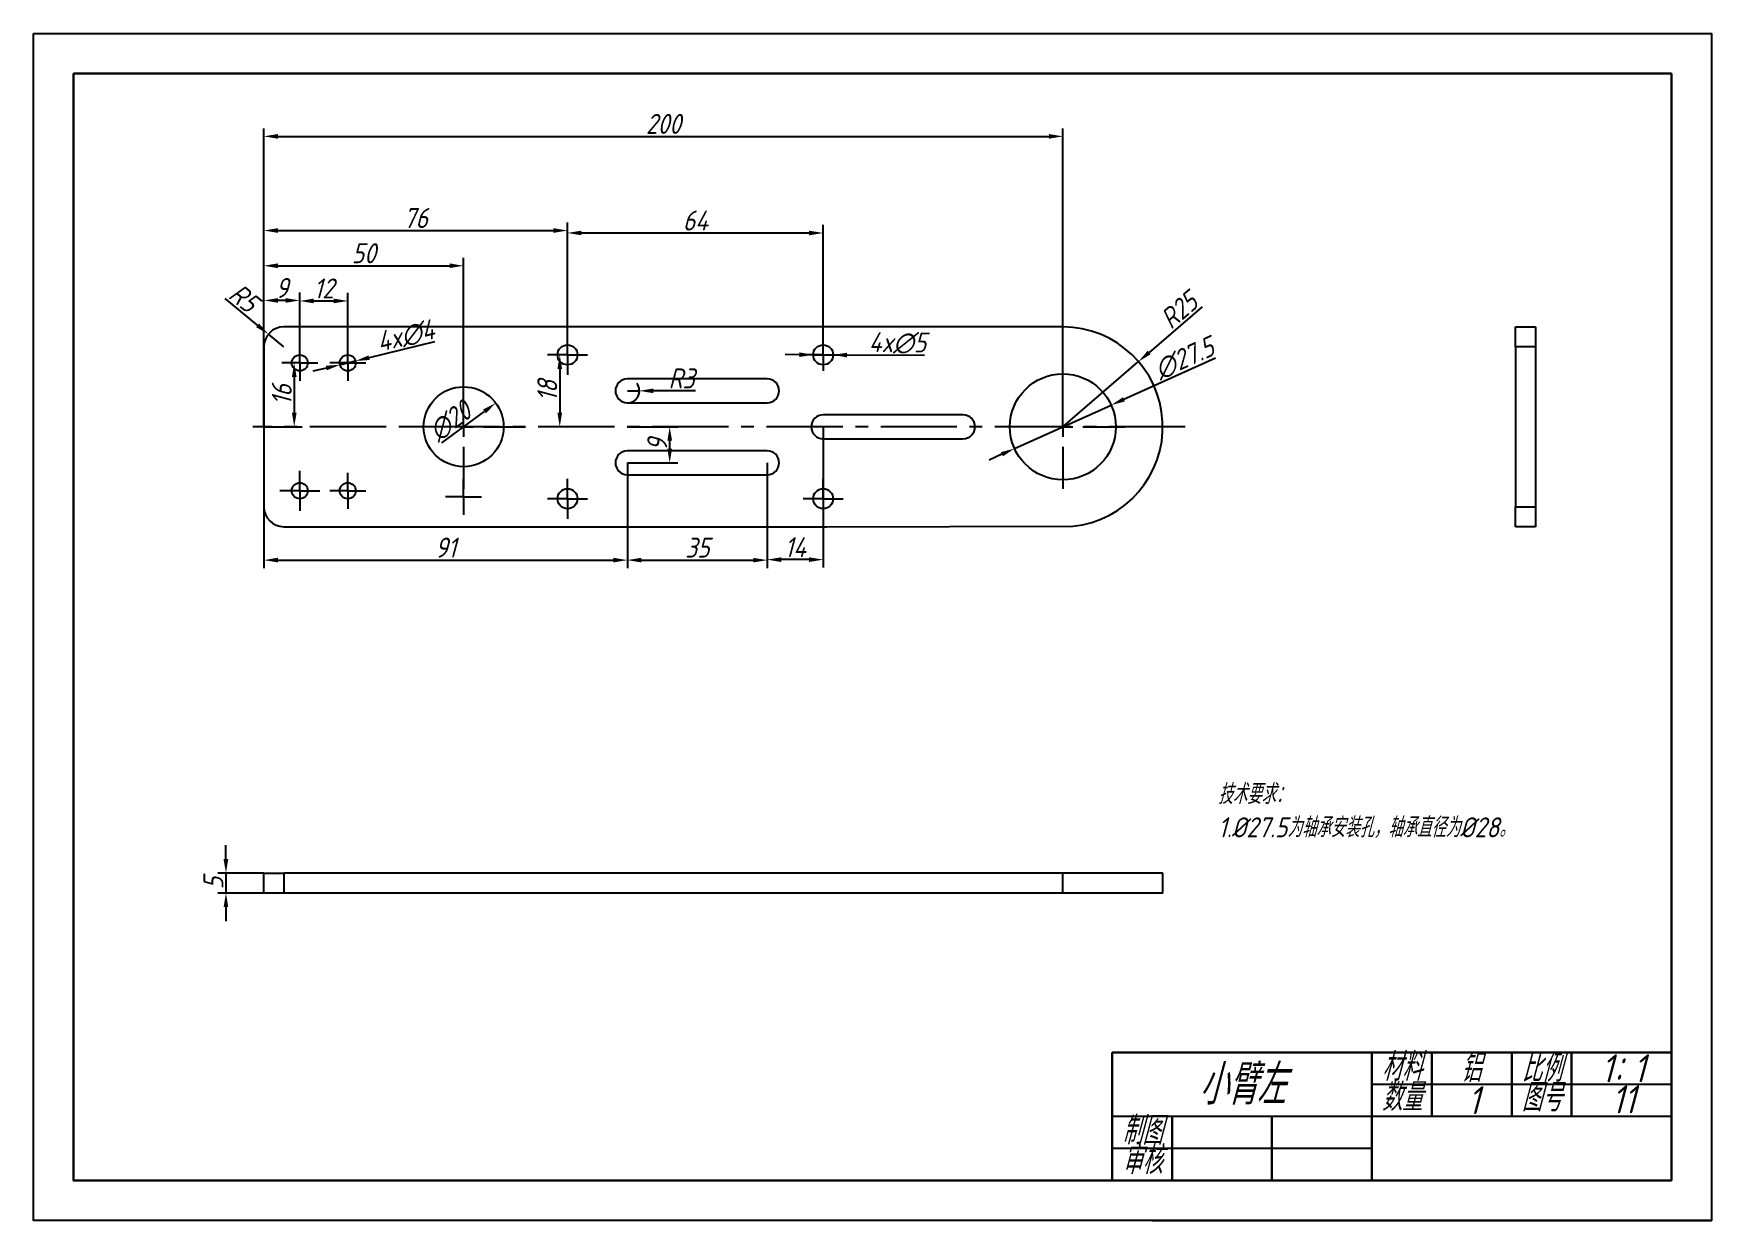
# Model space of a CAD drawing. Header units: millimetres. Extents: x 2835 to 3255, y 1592 to 1889.
import ezdxf

# ---------------------------------------------------------------- set-up
doc = ezdxf.new("R2010")
doc.units = ezdxf.units.MM
doc.linetypes.add('CENTER2', pattern=[28.575, 19.05, -3.175, 3.175, -3.175])
for name, color, linetype in [('10', 7, 'Continuous'), ('中心线', 1, 'CENTER2'), ('细实线', 3, 'Continuous')]:
    doc.layers.add(name, color=color, linetype=linetype)
doc.layers.add('粗实线', color=7, linetype='Continuous', lineweight=30)
doc.styles.get("Standard").update_dxf_attribs({"font": 'gbeitc.shx', "bigfont": 'gbcbig.shx'})
doc.dimstyles.new('ISO-25', dxfattribs={"dimtxt": 5, "dimasz": 3.5, "dimexe": 2, "dimexo": 0, "dimtad": 1, "dimdec": 0, "dimtxsty": 'Standard', "dimcen": 2.5, "dimadec": 0, "dimazin": 0, "dimtfac": 1, "dimtdec": 0, "dimtmove": 0, "dimatfit": 3, "dimfxl": 1, "dimarcsym": 0})

msp = doc.modelspace()

# ---------------------------------------------------------------- texts
at = {"layer": '细实线', "lineweight": 25, "insert": (3131.95, 1700.82), "char_height": 5, "attachment_point": 1}
msp.add_mtext_dynamic_manual_height_columns('技术要求：\\P1.%%C27.5为轴承安装孔，轴承直径为%%C28。', width=81.2358, gutter_width=17.5, heights=[0], dxfattribs=at)
at = {"layer": '细实线'}
for s, width, heights, insert, char_height, attachment_point in [('\\pxqc;材料', 15, [0], (3170.44, 1633.54), 7, 1), ('\\pxqc;铝', 15, [0], (3187.69, 1633.26), 7, 1), ('\\pxqc;比例', 15, [0], (3205.44, 1633.27), 7, 1), ('{\\H2.85714x;小臂左}', 65, [0], (3137.94, 1625.61), 3.5, 5), ('\\pxqc;1：1', 15, [0], (3225.86, 1633.18), 7, 1), ('\\pxqc;数量', 15, [0], (3170.44, 1626), 7, 1), ('\\pxqc;图号', 15, [0], (3205.44, 1625.89), 7, 1), ('\\pxqc;11', 15, [0], (3225.93, 1625.41), 7, 1), ('\\pxqc;1', 15, [0], (3188.42, 1625.19), 7, 1), ('\\pxqc;制图', 15, [8], (3105.44, 1617.61), 7, 1), ('\\pxqc;审核', 15, [8.61], (3105.44, 1610.23), 7, 1)]:
    msp.add_mtext_dynamic_manual_height_columns(s, width=width, gutter_width=17.5, heights=heights, dxfattribs=dict(at, insert=insert, char_height=char_height, attachment_point=attachment_point))

# ---------------------------------------------------------------- blocks, each defined once
blk = doc.blocks.new('SW_CENTERMARKSYMBOL_0')
at = {"layer": '10', "color": 0}
for p, q in [((0, 5), (0, 15.5)), ((-5, 0), (-15.5, 0)), ((0, 0), (-2.5, 0)), ((0, 0), (0, 2.5)), ((0, 0), (0, -2.5)), ((0, 0), (2.5, 0)), ((5, 0), (15.5, 0)), ((0, -5), (0, -15.5))]:
    blk.add_line(p, q, dxfattribs=at)
blk = doc.blocks.new('SW_CENTERMARKSYMBOL_1')
at = {"layer": '10', "color": 0}
for p, q in [((0, 5), (0, 15.5)), ((-5, 0), (-15.5, 0)), ((0, 0), (-2.5, 0)), ((0, 0), (0, 2.5)), ((0, 0), (0, -2.5)), ((0, 0), (2.5, 0)), ((5, 0), (15.5, 0)), ((0, -5), (0, -15.5))]:
    blk.add_line(p, q, dxfattribs=at)
blk = doc.blocks.new('SW_CENTERMARKSYMBOL_3')
at = {"layer": '10', "color": 0}
for p, q in [((0, 2.5), (0, 5)), ((-2.5, 0), (-5, 0)), ((0, 0), (-2.5, 0)), ((0, 0), (0, 2.5)), ((0, 0), (0, -2.5)), ((0, 0), (2.5, 0)), ((2.5, 0), (5, 0)), ((0, -2.5), (0, -5))]:
    blk.add_line(p, q, dxfattribs=at)
blk = doc.blocks.new('SW_CENTERMARKSYMBOL_4')
at = {"layer": '10', "color": 0}
for p, q in [((0, 2.5), (0, 4.5)), ((-2.5, 0), (-4.5, 0)), ((0, 0), (-2.5, 0)), ((0, 0), (0, 2.5)), ((0, 0), (0, -2.5)), ((0, 0), (2.5, 0)), ((2.5, 0), (4.5, 0)), ((0, -2.5), (0, -4.5))]:
    blk.add_line(p, q, dxfattribs=at)
blk = doc.blocks.new('SW_CENTERMARKSYMBOL_6')
at = {"layer": '10', "color": 0}
for p, q in [((0, 2.5), (0, 5)), ((-2.5, 0), (-5, 0)), ((0, 0), (-2.5, 0)), ((0, 0), (0, 2.5)), ((0, 0), (0, -2.5)), ((0, 0), (2.5, 0)), ((2.5, 0), (5, 0)), ((0, -2.5), (0, -5))]:
    blk.add_line(p, q, dxfattribs=at)
blk = doc.blocks.new('SW_CENTERMARKSYMBOL_7')
at = {"layer": '10', "color": 0}
for p, q in [((0, 2.5), (0, 4.5)), ((-2.5, 0), (-4.5, 0)), ((0, 0), (-2.5, 0)), ((0, 0), (0, 2.5)), ((0, 0), (0, -2.5)), ((0, 0), (2.5, 0)), ((2.5, 0), (4.5, 0)), ((0, -2.5), (0, -4.5))]:
    blk.add_line(p, q, dxfattribs=at)
blk = doc.blocks.new('SW_CENTERMARKSYMBOL_8')
at = {"layer": '10', "color": 0}
for p, q in [((0, 2.5), (0, 4.5)), ((-2.5, 0), (-4.5, 0)), ((0, 0), (-2.5, 0)), ((0, 0), (0, 2.5)), ((0, 0), (0, -2.5)), ((0, 0), (2.5, 0)), ((2.5, 0), (4.5, 0)), ((0, -2.5), (0, -4.5))]:
    blk.add_line(p, q, dxfattribs=at)
blk = doc.blocks.new('SW_CENTERMARKSYMBOL_9')
at = {"layer": '10', "color": 0}
for p, q in [((0, 2.5), (0, 4.5)), ((-2.5, 0), (-4.5, 0)), ((0, 0), (-2.5, 0)), ((0, 0), (0, 2.5)), ((0, 0), (0, -2.5)), ((0, 0), (2.5, 0)), ((2.5, 0), (4.5, 0)), ((0, -2.5), (0, -4.5))]:
    blk.add_line(p, q, dxfattribs=at)
blk = doc.blocks.new('SW_CENTERMARKSYMBOL_11')
at = {"layer": '10', "color": 0}
for p, q in [((0, 2.5), (0, 5)), ((-2.5, 0), (-5, 0)), ((0, 0), (-2.5, 0)), ((0, 0), (0, 2.5)), ((0, 0), (0, -2.5)), ((0, 0), (2.5, 0)), ((2.5, 0), (5, 0)), ((0, -2.5), (0, -5))]:
    blk.add_line(p, q, dxfattribs=at)
blk = doc.blocks.new('SW_CENTERMARKSYMBOL_12')
at = {"layer": '10', "color": 0}
for p, q in [((0, 2.5), (0, 5)), ((-2.5, 0), (-5, 0)), ((0, 0), (-2.5, 0)), ((0, 0), (0, 2.5)), ((0, 0), (0, -2.5)), ((0, 0), (2.5, 0)), ((2.5, 0), (5, 0)), ((0, -2.5), (0, -5))]:
    blk.add_line(p, q, dxfattribs=at)
blk = doc.blocks.new('SW_CENTERMARKSYMBOL_13')
at = {"layer": '10', "color": 0}
for p, q in [((-2.5, 0), (-4, 0)), ((0, 0), (-2.5, 0)), ((0, 2.5), (0, 4)), ((0, 0), (0, 2.5)), ((0, 0), (0, -2.5)), ((0, 0), (2.5, 0)), ((2.5, 0), (4, 0)), ((0, -2.5), (0, -4))]:
    blk.add_line(p, q, dxfattribs=at)
blk = doc.blocks.new('*D85')
at = {"layer": 'Defpoints', "color": 0, "lineweight": 25, "transparency": 16777216}
for p in [(2916.03, 1806.68), (2912.15, 1805.74)]:
    blk.add_point(p, dxfattribs=at)
at = {"layer": '细实线', "color": 0, "lineweight": -2, "transparency": 16777216}
for p, q in [((2935.8, 1811.45), (2919.44, 1807.5)), ((2912.15, 1805.74), (2916.03, 1806.68)), ((2908.74, 1804.92), (2905.34, 1804.1))]:
    blk.add_line(p, q, dxfattribs=at)
at = {"layer": '细实线', "color": 0, "lineweight": 25, "transparency": 16777216}
for points in [[(2919.3, 1808.07), (2919.57, 1806.93), (2916.03, 1806.68)], [(2908.61, 1805.49), (2908.88, 1804.35), (2912.15, 1805.74)]]:
    blk.add_solid(points, dxfattribs=at)
at = {"layer": '细实线', "color": 0, "lineweight": 25, "transparency": 16777216, "insert": (2928.59, 1812.92), "char_height": 5, "attachment_point": 5, "rotation": 13.5675}
blk.add_mtext('4x∅4', dxfattribs=at)
blk = doc.blocks.new('*D86')
at = {"layer": 'Defpoints', "color": 0, "lineweight": 25, "transparency": 16777216}
for p in [(3030.59, 1808.23), (3035.59, 1808.19)]:
    blk.add_point(p, dxfattribs=at)
at = {"layer": '细实线', "color": 0, "lineweight": -2, "transparency": 16777216}
for p, q in [((3027.09, 1808.26), (3023.59, 1808.28)), ((3030.59, 1808.23), (3035.59, 1808.19)), ((3058.43, 1808.02), (3039.09, 1808.16))]:
    blk.add_line(p, q, dxfattribs=at)
at = {"layer": '细实线', "color": 0, "lineweight": 25, "transparency": 16777216}
for points in [[(3027.1, 1808.84), (3027.09, 1807.67), (3030.59, 1808.23)], [(3039.09, 1808.75), (3039.09, 1807.58), (3035.59, 1808.19)]]:
    blk.add_solid(points, dxfattribs=at)
at = {"layer": '细实线', "color": 0, "lineweight": 25, "transparency": 16777216, "insert": (3051.69, 1811.19), "char_height": 5, "attachment_point": 5, "rotation": 359.56}
blk.add_mtext('4x∅5', dxfattribs=at)
blk = doc.blocks.new('*D87')
at = {"layer": 'Defpoints', "color": 0, "lineweight": 25, "transparency": 16777216}
for p in [(2951.14, 1796.15), (2935.04, 1784.27)]:
    blk.add_point(p, dxfattribs=at)
at = {"layer": '细实线', "color": 0, "lineweight": -2, "transparency": 16777216}
blk.add_line((2937.63, 1786.18), (2948.32, 1794.07), dxfattribs=at)
at = {"layer": '细实线', "color": 0, "lineweight": 25, "transparency": 16777216}
blk.add_solid([(2947.97, 1794.54), (2948.67, 1793.6), (2951.14, 1796.15)], dxfattribs=at)
at = {"layer": '细实线', "color": 0, "lineweight": 25, "transparency": 16777216, "insert": (2939.71, 1791.6), "char_height": 5, "attachment_point": 5, "rotation": 36.4265}
blk.add_mtext('∅20', dxfattribs=at)
blk = doc.blocks.new('*D89')
at = {"layer": 'Defpoints', "color": 0, "lineweight": 25, "transparency": 16777216}
for p in [(3105.17, 1795.64), (3081.01, 1784.77)]:
    blk.add_point(p, dxfattribs=at)
at = {"layer": '细实线', "color": 0, "lineweight": -2, "transparency": 16777216}
for p, q in [((3131.29, 1807.39), (3108.37, 1797.08)), ((3081.01, 1784.77), (3105.17, 1795.64)), ((3077.81, 1783.34), (3074.62, 1781.9))]:
    blk.add_line(p, q, dxfattribs=at)
at = {"layer": '细实线', "color": 0, "lineweight": 25, "transparency": 16777216}
for points in [[(3108.13, 1797.61), (3108.61, 1796.55), (3105.17, 1795.64)], [(3077.58, 1783.87), (3078.05, 1782.81), (3081.01, 1784.77)]]:
    blk.add_solid(points, dxfattribs=at)
at = {"layer": '细实线', "color": 0, "lineweight": 25, "transparency": 16777216, "insert": (3123.5, 1807.32), "char_height": 5, "attachment_point": 5, "rotation": 24.2167}
blk.add_mtext('∅27.5', dxfattribs=at)
blk = doc.blocks.new('*D90')
at = {"layer": 'Defpoints', "color": 0, "lineweight": 25, "transparency": 16777216}
for p in [(3112.03, 1806.52), (3093.09, 1790.21)]:
    blk.add_point(p, dxfattribs=at)
at = {"layer": '细实线', "color": 0, "lineweight": -2, "transparency": 16777216}
for p, q in [((3127.98, 1820.25), (3114.69, 1808.81)), ((3093.09, 1790.21), (3112.03, 1806.52))]:
    blk.add_line(p, q, dxfattribs=at)
at = {"layer": '细实线', "color": 0, "lineweight": 25, "transparency": 16777216}
blk.add_solid([(3114.31, 1809.25), (3115.07, 1808.37), (3112.03, 1806.52)], dxfattribs=at)
at = {"layer": '细实线', "color": 0, "lineweight": 25, "transparency": 16777216, "insert": (3122.15, 1819.36), "char_height": 5, "attachment_point": 5, "rotation": 40.7328}
blk.add_mtext('R25', dxfattribs=at)
blk = doc.blocks.new('*D91')
at = {"layer": 'Defpoints', "color": 0, "lineweight": 25, "transparency": 16777216}
for p in [(2894.23, 1813.38), (2898.09, 1810.21)]:
    blk.add_point(p, dxfattribs=at)
at = {"layer": '细实线', "color": 0, "lineweight": -2, "transparency": 16777216}
for p, q in [((2883.34, 1822.32), (2891.52, 1815.6)), ((2898.09, 1810.21), (2894.23, 1813.38))]:
    blk.add_line(p, q, dxfattribs=at)
at = {"layer": '细实线', "color": 0, "lineweight": 25, "transparency": 16777216}
blk.add_solid([(2891.89, 1816.05), (2891.15, 1815.15), (2894.23, 1813.38)], dxfattribs=at)
at = {"layer": '细实线', "color": 0, "lineweight": 25, "transparency": 16777216, "insert": (2888.06, 1822.49), "char_height": 5, "attachment_point": 5, "rotation": 320.6195}
blk.add_mtext('R5', dxfattribs=at)
blk = doc.blocks.new('*D92')
at = {"layer": 'Defpoints', "color": 0, "lineweight": 25, "transparency": 16777216}
for p in [(2943.09, 1830.51), (2893.09, 1790.21), (2943.09, 1790.21)]:
    blk.add_point(p, dxfattribs=at)
at = {"layer": '细实线', "color": 0, "lineweight": -2, "transparency": 16777216}
for p, q in [((2893.09, 1790.21), (2893.09, 1832.51)), ((2943.09, 1790.21), (2943.09, 1832.51)), ((2896.59, 1830.51), (2939.59, 1830.51))]:
    blk.add_line(p, q, dxfattribs=at)
at = {"layer": '细实线', "color": 0, "lineweight": 25, "transparency": 16777216}
for points in [[(2896.59, 1831.1), (2896.59, 1829.93), (2893.09, 1830.51)], [(2939.59, 1831.1), (2939.59, 1829.93), (2943.09, 1830.51)]]:
    blk.add_solid(points, dxfattribs=at)
at = {"layer": '细实线', "color": 0, "lineweight": 25, "transparency": 16777216, "insert": (2918.09, 1833.64), "char_height": 5, "attachment_point": 5}
blk.add_mtext('50', dxfattribs=at)
blk = doc.blocks.new('*D93')
at = {"layer": 'Defpoints', "color": 0, "lineweight": 25, "transparency": 16777216}
for p in [(2969.09, 1839.32), (2969.09, 1808.21), (2893.09, 1790.21)]:
    blk.add_point(p, dxfattribs=at)
at = {"layer": '细实线', "color": 0, "lineweight": -2, "transparency": 16777216}
for p, q in [((2893.09, 1790.21), (2893.09, 1841.32)), ((2969.09, 1808.21), (2969.09, 1841.32)), ((2896.59, 1839.32), (2965.59, 1839.32))]:
    blk.add_line(p, q, dxfattribs=at)
at = {"layer": '细实线', "color": 0, "lineweight": 25, "transparency": 16777216}
for points in [[(2896.59, 1839.91), (2896.59, 1838.74), (2893.09, 1839.32)], [(2965.59, 1839.91), (2965.59, 1838.74), (2969.09, 1839.32)]]:
    blk.add_solid(points, dxfattribs=at)
at = {"layer": '细实线', "color": 0, "lineweight": 25, "transparency": 16777216, "insert": (2931.09, 1842.45), "char_height": 5, "attachment_point": 5}
blk.add_mtext('76', dxfattribs=at)
blk = doc.blocks.new('*D94')
at = {"layer": 'Defpoints', "color": 0, "lineweight": 25, "transparency": 16777216}
for p in [(3093.09, 1862.89), (2893.09, 1790.21), (3093.09, 1790.21)]:
    blk.add_point(p, dxfattribs=at)
at = {"layer": '细实线', "color": 0, "lineweight": -2, "transparency": 16777216}
for p, q in [((2893.09, 1790.21), (2893.09, 1864.89)), ((3093.09, 1790.21), (3093.09, 1864.89)), ((2896.59, 1862.89), (3089.59, 1862.89))]:
    blk.add_line(p, q, dxfattribs=at)
at = {"layer": '细实线', "color": 0, "lineweight": 25, "transparency": 16777216}
for points in [[(2896.59, 1863.47), (2896.59, 1862.3), (2893.09, 1862.89)], [(3089.59, 1863.47), (3089.59, 1862.3), (3093.09, 1862.89)]]:
    blk.add_solid(points, dxfattribs=at)
at = {"layer": '细实线', "color": 0, "lineweight": 25, "transparency": 16777216, "insert": (2993.09, 1866.01), "char_height": 5, "attachment_point": 5}
blk.add_mtext('200', dxfattribs=at)
blk = doc.blocks.new('*D95')
at = {"layer": 'Defpoints', "color": 0, "lineweight": 25, "transparency": 16777216}
for p in [(3033.09, 1838.71), (2969.09, 1808.21), (3033.09, 1808.21)]:
    blk.add_point(p, dxfattribs=at)
at = {"layer": '细实线', "color": 0, "lineweight": -2, "transparency": 16777216}
for p, q in [((2969.09, 1808.21), (2969.09, 1840.71)), ((3033.09, 1808.21), (3033.09, 1840.71)), ((2972.59, 1838.71), (3029.59, 1838.71))]:
    blk.add_line(p, q, dxfattribs=at)
at = {"layer": '细实线', "color": 0, "lineweight": 25, "transparency": 16777216}
for points in [[(2972.59, 1839.29), (2972.59, 1838.13), (2969.09, 1838.71)], [(3029.59, 1839.29), (3029.59, 1838.13), (3033.09, 1838.71)]]:
    blk.add_solid(points, dxfattribs=at)
at = {"layer": '细实线', "color": 0, "lineweight": 25, "transparency": 16777216, "insert": (3001.09, 1841.83), "char_height": 5, "attachment_point": 5}
blk.add_mtext('64', dxfattribs=at)
blk = doc.blocks.new('*D96')
at = {"layer": 'Defpoints', "color": 0, "lineweight": 25, "transparency": 16777216}
for p in [(2893.09, 1790.21), (2984.09, 1781.21), (2984.09, 1756.85)]:
    blk.add_point(p, dxfattribs=at)
at = {"layer": '细实线', "color": 0, "lineweight": -2, "transparency": 16777216}
for p, q in [((2893.09, 1790.21), (2893.09, 1754.85)), ((2984.09, 1781.21), (2984.09, 1754.85)), ((2896.59, 1756.85), (2980.59, 1756.85))]:
    blk.add_line(p, q, dxfattribs=at)
at = {"layer": '细实线', "color": 0, "lineweight": 25, "transparency": 16777216}
for points in [[(2896.59, 1757.44), (2896.59, 1756.27), (2893.09, 1756.85)], [(2980.59, 1757.44), (2980.59, 1756.27), (2984.09, 1756.85)]]:
    blk.add_solid(points, dxfattribs=at)
at = {"layer": '细实线', "color": 0, "lineweight": 25, "transparency": 16777216, "insert": (2938.59, 1759.98), "char_height": 5, "attachment_point": 5}
blk.add_mtext('91', dxfattribs=at)
blk = doc.blocks.new('*D97')
at = {"layer": 'Defpoints', "color": 0, "lineweight": 25, "transparency": 16777216}
for p in [(2984.09, 1781.21), (3019.09, 1781.21), (3019.09, 1756.85)]:
    blk.add_point(p, dxfattribs=at)
at = {"layer": '细实线', "color": 0, "lineweight": -2, "transparency": 16777216}
for p, q in [((2984.09, 1781.21), (2984.09, 1754.85)), ((3019.09, 1781.21), (3019.09, 1754.85)), ((2987.59, 1756.85), (3015.59, 1756.85))]:
    blk.add_line(p, q, dxfattribs=at)
at = {"layer": '细实线', "color": 0, "lineweight": 25, "transparency": 16777216}
for points in [[(2987.59, 1757.43), (2987.59, 1756.26), (2984.09, 1756.85)], [(3015.59, 1757.43), (3015.59, 1756.26), (3019.09, 1756.85)]]:
    blk.add_solid(points, dxfattribs=at)
at = {"layer": '细实线', "color": 0, "lineweight": 25, "transparency": 16777216, "insert": (3001.59, 1759.97), "char_height": 5, "attachment_point": 5}
blk.add_mtext('35', dxfattribs=at)
blk = doc.blocks.new('*D98')
at = {"layer": 'Defpoints', "color": 0, "lineweight": 25, "transparency": 16777216}
for p in [(2893.09, 1821.83), (2902.09, 1806.21), (2893.09, 1790.21)]:
    blk.add_point(p, dxfattribs=at)
at = {"layer": '细实线', "color": 0, "lineweight": -2, "transparency": 16777216}
for p, q in [((2893.09, 1790.21), (2893.09, 1823.83)), ((2902.09, 1806.21), (2902.09, 1823.83)), ((2898.59, 1821.83), (2896.59, 1821.83))]:
    blk.add_line(p, q, dxfattribs=at)
at = {"layer": '细实线', "color": 0, "lineweight": 25, "transparency": 16777216}
for points in [[(2896.59, 1822.41), (2896.59, 1821.25), (2893.09, 1821.83)], [(2898.59, 1822.41), (2898.59, 1821.25), (2902.09, 1821.83)]]:
    blk.add_solid(points, dxfattribs=at)
at = {"layer": '细实线', "color": 0, "lineweight": 25, "transparency": 16777216, "insert": (2897.59, 1824.95), "char_height": 5, "attachment_point": 5}
blk.add_mtext('9', dxfattribs=at)
blk = doc.blocks.new('*D99')
at = {"layer": 'Defpoints', "color": 0, "lineweight": 25, "transparency": 16777216}
for p in [(2914.09, 1821.7), (2902.09, 1806.21), (2914.09, 1806.21)]:
    blk.add_point(p, dxfattribs=at)
at = {"layer": '细实线', "color": 0, "lineweight": -2, "transparency": 16777216}
for p, q in [((2902.09, 1806.21), (2902.09, 1823.7)), ((2914.09, 1806.21), (2914.09, 1823.7)), ((2905.59, 1821.7), (2910.59, 1821.7))]:
    blk.add_line(p, q, dxfattribs=at)
at = {"layer": '细实线', "color": 0, "lineweight": 25, "transparency": 16777216}
for points in [[(2905.59, 1822.29), (2905.59, 1821.12), (2902.09, 1821.7)], [(2910.59, 1822.29), (2910.59, 1821.12), (2914.09, 1821.7)]]:
    blk.add_solid(points, dxfattribs=at)
at = {"layer": '细实线', "color": 0, "lineweight": 25, "transparency": 16777216, "insert": (2908.09, 1824.83), "char_height": 5, "attachment_point": 5}
blk.add_mtext('12', dxfattribs=at)
blk = doc.blocks.new('*D100')
at = {"layer": 'Defpoints', "color": 0, "lineweight": 25, "transparency": 16777216}
for p in [(2902.09, 1806.21), (2893.09, 1790.21), (2900.69, 1790.21)]:
    blk.add_point(p, dxfattribs=at)
at = {"layer": '细实线', "color": 0, "lineweight": -2, "transparency": 16777216}
for p, q in [((2902.09, 1806.21), (2898.69, 1806.21)), ((2900.69, 1802.71), (2900.69, 1793.71)), ((2893.09, 1790.21), (2902.69, 1790.21))]:
    blk.add_line(p, q, dxfattribs=at)
at = {"layer": '细实线', "color": 0, "lineweight": 25, "transparency": 16777216}
for points in [[(2900.11, 1802.71), (2901.28, 1802.71), (2900.69, 1806.21)], [(2900.11, 1793.71), (2901.28, 1793.71), (2900.69, 1790.21)]]:
    blk.add_solid(points, dxfattribs=at)
at = {"layer": '细实线', "color": 0, "lineweight": 25, "transparency": 16777216, "insert": (2897.57, 1798.21), "char_height": 5, "attachment_point": 5, "rotation": 90}
blk.add_mtext('16', dxfattribs=at)
blk = doc.blocks.new('*D101')
at = {"layer": 'Defpoints', "color": 0, "lineweight": 25, "transparency": 16777216}
for p in [(2969.09, 1808.21), (2967.16, 1790.21), (2969.09, 1790.21)]:
    blk.add_point(p, dxfattribs=at)
at = {"layer": '细实线', "color": 0, "lineweight": -2, "transparency": 16777216}
for p, q in [((2969.09, 1808.21), (2965.16, 1808.21)), ((2967.16, 1804.71), (2967.16, 1793.71)), ((2969.09, 1790.21), (2965.16, 1790.21))]:
    blk.add_line(p, q, dxfattribs=at)
at = {"layer": '细实线', "color": 0, "lineweight": 25, "transparency": 16777216}
for points in [[(2966.58, 1804.71), (2967.74, 1804.71), (2967.16, 1808.21)], [(2966.58, 1793.71), (2967.74, 1793.71), (2967.16, 1790.21)]]:
    blk.add_solid(points, dxfattribs=at)
at = {"layer": '细实线', "color": 0, "lineweight": 25, "transparency": 16777216, "insert": (2964.03, 1799.21), "char_height": 5, "attachment_point": 5, "rotation": 90}
blk.add_mtext('18', dxfattribs=at)
blk = doc.blocks.new('*D102')
at = {"layer": 'Defpoints', "color": 0, "lineweight": 25, "transparency": 16777216}
for p in [(2984.09, 1790.21), (2994.68, 1790.21), (2984.09, 1781.21)]:
    blk.add_point(p, dxfattribs=at)
at = {"layer": '细实线', "color": 0, "lineweight": -2, "transparency": 16777216}
for p, q in [((2984.09, 1790.21), (2996.68, 1790.21)), ((2994.68, 1784.71), (2994.68, 1786.71)), ((2984.09, 1781.21), (2996.68, 1781.21))]:
    blk.add_line(p, q, dxfattribs=at)
at = {"layer": '细实线', "color": 0, "lineweight": 25, "transparency": 16777216}
for points in [[(2994.1, 1786.71), (2995.27, 1786.71), (2994.68, 1790.21)], [(2994.1, 1784.71), (2995.27, 1784.71), (2994.68, 1781.21)]]:
    blk.add_solid(points, dxfattribs=at)
at = {"layer": '细实线', "color": 0, "lineweight": 25, "transparency": 16777216, "insert": (2991.56, 1785.71), "char_height": 5, "attachment_point": 5, "rotation": 90}
blk.add_mtext('9', dxfattribs=at)
blk = doc.blocks.new('*D103')
at = {"layer": 'Defpoints', "color": 0, "lineweight": 25, "transparency": 16777216}
for p in [(2984.09, 1799.21), (2987.09, 1799.21)]:
    blk.add_point(p, dxfattribs=at)
at = {"layer": '细实线', "color": 0, "lineweight": -2, "transparency": 16777216}
for p, q in [((2984.09, 1799.21), (2987.09, 1799.21)), ((3001.17, 1799.21), (2990.59, 1799.21))]:
    blk.add_line(p, q, dxfattribs=at)
blk.add_arc((2984.09, 1799.21), 3, 270, 38.1972, dxfattribs=at)
at = {"layer": '细实线', "color": 0, "lineweight": 25, "transparency": 16777216}
blk.add_solid([(2990.59, 1799.79), (2990.59, 1798.63), (2987.09, 1799.21)], dxfattribs=at)
at = {"layer": '细实线', "color": 0, "lineweight": 25, "transparency": 16777216, "insert": (2997.63, 1802.33), "char_height": 5, "attachment_point": 5}
blk.add_mtext('R3', dxfattribs=at)
blk = doc.blocks.new('*D104')
at = {"layer": 'Defpoints', "color": 0, "lineweight": 25, "transparency": 16777216}
for p in [(3033.09, 1790.21), (3019.09, 1781.21), (3019.09, 1756.97)]:
    blk.add_point(p, dxfattribs=at)
at = {"layer": '细实线', "color": 0, "lineweight": -2, "transparency": 16777216}
for p, q in [((3033.09, 1790.21), (3033.09, 1754.97)), ((3019.09, 1781.21), (3019.09, 1754.97)), ((3029.59, 1756.97), (3022.59, 1756.97))]:
    blk.add_line(p, q, dxfattribs=at)
at = {"layer": '细实线', "color": 0, "lineweight": 25, "transparency": 16777216}
for points in [[(3022.59, 1757.55), (3022.59, 1756.39), (3019.09, 1756.97)], [(3029.59, 1757.55), (3029.59, 1756.39), (3033.09, 1756.97)]]:
    blk.add_solid(points, dxfattribs=at)
at = {"layer": '细实线', "color": 0, "lineweight": 25, "transparency": 16777216, "insert": (3026.09, 1760.09), "char_height": 5, "attachment_point": 5}
blk.add_mtext('14', dxfattribs=at)
blk = doc.blocks.new('*D106')
at = {"layer": 'Defpoints', "color": 0, "lineweight": 25, "transparency": 16777216}
for p in [(2893.09, 1678.53), (2883.6, 1673.53), (2893.09, 1673.53)]:
    blk.add_point(p, dxfattribs=at)
at = {"layer": '细实线', "color": 0, "lineweight": -2, "transparency": 16777216}
for p, q in [((2883.6, 1682.03), (2883.6, 1685.53)), ((2893.09, 1678.53), (2881.6, 1678.53)), ((2883.6, 1678.53), (2883.6, 1673.53)), ((2893.09, 1673.53), (2881.6, 1673.53)), ((2883.6, 1670.03), (2883.6, 1666.53))]:
    blk.add_line(p, q, dxfattribs=at)
at = {"layer": '细实线', "color": 0, "lineweight": 25, "transparency": 16777216}
for points in [[(2883.01, 1682.03), (2884.18, 1682.03), (2883.6, 1678.53)], [(2883.01, 1670.03), (2884.18, 1670.03), (2883.6, 1673.53)]]:
    blk.add_solid(points, dxfattribs=at)
at = {"layer": '细实线', "color": 0, "lineweight": 25, "transparency": 16777216, "insert": (2880.47, 1676.03), "char_height": 5, "attachment_point": 5, "rotation": 90}
blk.add_mtext('5', dxfattribs=at)

# ---------------------------------------------------------------- dimensions: what is measured, and where the dimension line sits
at = {"layer": '细实线', "lineweight": 25}
for base, p1, p2, picture, middle in [((3093.09, 1862.89), (2893.09, 1790.21), (3093.09, 1790.21), '*D94', (2993.09, 1866.01)), ((2969.09, 1839.32), (2893.09, 1790.21), (2969.09, 1808.21), '*D93', (2931.09, 1842.45)), ((3033.09, 1838.71), (2969.09, 1808.21), (3033.09, 1808.21), '*D95', (3001.09, 1841.83)), ((2943.09, 1830.51), (2893.09, 1790.21), (2943.09, 1790.21), '*D92', (2918.09, 1833.64)), ((2893.09, 1821.83), (2902.09, 1806.21), (2893.09, 1790.21), '*D98', (2897.59, 1824.95)), ((2914.09, 1821.7), (2902.09, 1806.21), (2914.09, 1806.21), '*D99', (2908.09, 1824.83)), ((2984.09, 1756.85), (2893.09, 1790.21), (2984.09, 1781.21), '*D96', (2938.59, 1759.98)), ((3019.09, 1756.97), (3033.09, 1790.21), (3019.09, 1781.21), '*D104', (3026.09, 1760.09)), ((3019.09, 1756.85), (2984.09, 1781.21), (3019.09, 1781.21), '*D97', (3001.59, 1759.97))]:
    dim = msp.add_linear_dim(base=base, p1=p1, p2=p2, dimstyle='ISO-25', dxfattribs=at)
    dim.commit()
    dim.dimension.update_dxf_attribs({"geometry": picture, "text_midpoint": middle})
for center, mpoint, picture, middle in [((2898.09, 1810.21), (2894.23, 1813.38), '*D91', (2888.06, 1822.49)), ((2984.09, 1799.21), (2987.09, 1799.21), '*D103', (2997.63, 1802.33))]:
    dim = msp.add_radius_dim(center=center, mpoint=mpoint, dimstyle='ISO-25', dxfattribs=at)
    dim.commit()
    dim.dimension.update_dxf_attribs({"geometry": picture, "text_midpoint": middle})
dim = msp.add_radius_dim(center=(3093.09, 1790.21), mpoint=(3112.03, 1806.52), dimstyle='ISO-25', dxfattribs=at)
dim.commit()
dim.dimension.update_dxf_attribs({"geometry": '*D90', "text_midpoint": (3124.19, 1816.99), "dimtype": 164})
dim = msp.add_diameter_dim_2p(p1=(2912.15, 1805.74), p2=(2916.03, 1806.68), text='4x<>', dimstyle='ISO-25', dxfattribs=at)
dim.commit()
dim.dimension.update_dxf_attribs({"geometry": '*D85', "text_midpoint": (2928.59, 1812.92)})
for p1, p2, text, picture, middle in [((3030.59, 1808.23), (3035.59, 1808.19), '4x<>', '*D86', (3051.66, 1808.07)), ((3081.0064, 1784.775), (3105.1745, 1795.6449), '<>.5', '*D89', (3124.7854, 1804.4653))]:
    dim = msp.add_diameter_dim_2p(p1=p1, p2=p2, text=text, dimstyle='ISO-25', dxfattribs=at)
    dim.commit()
    dim.dimension.update_dxf_attribs({"geometry": picture, "text_midpoint": middle, "dimtype": 163})
for base, p1, p2, picture, middle in [((2900.69, 1790.21), (2902.09, 1806.21), (2893.09, 1790.21), '*D100', (2897.57, 1798.21)), ((2967.16, 1790.21), (2969.09, 1808.21), (2969.09, 1790.21), '*D101', (2964.03, 1799.21)), ((2994.68, 1790.21), (2984.09, 1781.21), (2984.09, 1790.21), '*D102', (2991.56, 1785.71)), ((2883.6, 1673.53), (2893.09, 1678.53), (2893.09, 1673.53), '*D106', (2880.47, 1676.03))]:
    dim = msp.add_linear_dim(base=base, p1=p1, p2=p2, angle=90, dimstyle='ISO-25', dxfattribs=at)
    dim.commit()
    dim.dimension.update_dxf_attribs({"geometry": picture, "text_midpoint": middle})
dim = msp.add_diameter_dim_2p(p1=(2935.04, 1784.27), p2=(2951.14, 1796.15), dimstyle='ISO-25', dxfattribs=at)
dim.commit()
dim.dimension.update_dxf_attribs({"geometry": '*D87', "text_midpoint": (2941.57, 1789.08), "dimtype": 163})

# ---------------------------------------------------------------- linework, layer by layer
at = {"color": 7, "linetype": 'Continuous', "lineweight": 25}
for p, q in [((3093.09, 1815.21), (2898.09, 1815.21)), ((3206.37, 1810.21), (3206.37, 1815.21)), ((3206.37, 1815.21), (3211.37, 1815.21)), ((3211.37, 1815.21), (3211.37, 1810.21)), ((2893.09, 1810.21), (2893.09, 1770.21)), ((3211.37, 1810.21), (3206.37, 1810.21)), ((3206.37, 1810.21), (3206.37, 1770.21)), ((3211.37, 1810.21), (3211.37, 1770.21)), ((3019.09, 1802.21), (2984.09, 1802.21)), ((2984.09, 1796.21), (3019.09, 1796.21)), ((3068.09, 1793.21), (3033.09, 1793.21)), ((3033.09, 1787.21), (3068.09, 1787.21)), ((3019.09, 1784.21), (2984.09, 1784.21)), ((2984.09, 1778.21), (3019.09, 1778.21)), ((3206.37, 1770.21), (3211.37, 1770.21)), ((3206.37, 1765.21), (3206.37, 1770.21)), ((3211.37, 1770.21), (3211.37, 1765.21)), ((2898.09, 1765.21), (3033.96, 1765.21)), ((3033.96, 1765.21), (3095.58, 1765.33)), ((3211.37, 1765.21), (3206.37, 1765.21)), ((2893.09, 1673.53), (2893.09, 1678.53)), ((2893.09, 1678.53), (2898.09, 1678.53)), ((2898.09, 1678.53), (2898.09, 1673.53)), ((3093.09, 1678.53), (2898.09, 1678.53)), ((3093.09, 1673.53), (3093.09, 1678.53)), ((3118.09, 1678.53), (3093.09, 1678.53)), ((3118.09, 1673.53), (3118.09, 1678.53)), ((2898.09, 1673.53), (2893.09, 1673.53)), ((3093.09, 1673.53), (2898.09, 1673.53)), ((3118.09, 1673.53), (3093.09, 1673.53))]:
    msp.add_line(p, q, dxfattribs=at)
for centre, radius in [((2969.09, 1808.21), 2.5), ((3033.09, 1808.21), 2.5), ((2902.09, 1806.21), 2), ((2914.09, 1806.21), 2), ((3093.09, 1790.21), 13.25), ((2943.09, 1790.21), 10), ((2902.09, 1774.21), 2), ((2914.09, 1774.21), 2), ((2969.09, 1772.21), 2.5), ((3033.09, 1772.21), 2.5)]:
    msp.add_circle(centre, radius, dxfattribs=at)
for centre, radius, start, end in [((2898.09, 1810.21), 5, 90, 180), ((3093.09, 1790.21), 25, 275.7173, 90), ((2984.09, 1799.21), 3, 90, 270), ((3019.09, 1799.21), 3, 270, 90), ((3033.09, 1790.21), 3, 90, 270), ((3068.09, 1790.21), 3, 270, 90), ((2984.09, 1781.21), 3, 90, 270), ((3019.09, 1781.21), 3, 270, 90), ((2898.09, 1770.21), 5, 180, 270)]:
    msp.add_arc(centre, radius, start, end, dxfattribs=at)
at = {"layer": '中心线', "lineweight": 25}
msp.add_line((3123.71, 1790.21), (2890.37, 1790.21), dxfattribs=at)
at = {"layer": '粗实线'}
for p, q in [((3245.44, 1633.61), (3105.44, 1633.61)), ((3105.44, 1633.61), (3105.44, 1601.61)), ((3170.44, 1633.61), (3170.44, 1601.61)), ((3185.44, 1633.61), (3185.44, 1617.61)), ((3205.44, 1633.61), (3205.44, 1617.61)), ((3220.44, 1633.61), (3220.44, 1617.61)), ((3120.44, 1617.61), (3120.44, 1601.61)), ((3145.44, 1617.61), (3145.44, 1601.61)), ((3105.44, 1601.61), (3245.44, 1601.61))]:
    msp.add_line(p, q, dxfattribs=at)
msp.add_lwpolyline([(2845.44, 1878.61), (3245.44, 1878.61), (3245.44, 1601.61), (2845.44, 1601.61)], close=True, dxfattribs=at)
at = {"layer": '细实线'}
for p, q in [((3245.44, 1625.61), (3170.44, 1625.61)), ((3255.44, 1623.61), (3255.44, 1591.61)), ((3245.44, 1617.61), (3105.44, 1617.61)), ((3170.44, 1609.61), (3105.44, 1609.61)), ((3115.44, 1591.61), (3255.44, 1591.61))]:
    msp.add_line(p, q, dxfattribs=at)
msp.add_lwpolyline([(2835.44, 1888.61), (3255.44, 1888.61), (3255.44, 1591.61), (2835.44, 1591.61)], close=True, dxfattribs=at)

# ---------------------------------------------------------------- block references
at = {"layer": '中心线'}
for name, p in [('SW_CENTERMARKSYMBOL_4', (2902.09, 1806.21)), ('SW_CENTERMARKSYMBOL_8', (2914.09, 1806.21)), ('SW_CENTERMARKSYMBOL_12', (2969.09, 1808.21)), ('SW_CENTERMARKSYMBOL_13', (3033.09, 1808.21)), ('SW_CENTERMARKSYMBOL_1', (2943.09, 1790.21)), ('SW_CENTERMARKSYMBOL_0', (3093.09, 1790.21)), ('SW_CENTERMARKSYMBOL_11', (2902.09, 1774.21)), ('SW_CENTERMARKSYMBOL_9', (2914.09, 1774.21)), ('SW_CENTERMARKSYMBOL_7', (2943.09, 1772.71)), ('SW_CENTERMARKSYMBOL_6', (2969.09, 1772.21)), ('SW_CENTERMARKSYMBOL_3', (3033.09, 1772.21))]:
    msp.add_blockref(name, p, dxfattribs=at)

msp.set_redraw_order([(e.dxf.handle, doc.entitydb.next_handle()) for e in msp.query("TEXT MTEXT ATTDEF DIMENSION ARC_DIMENSION")])  # texts and dimensions are drawn at this point

doc.saveas('drawing.dxf')
